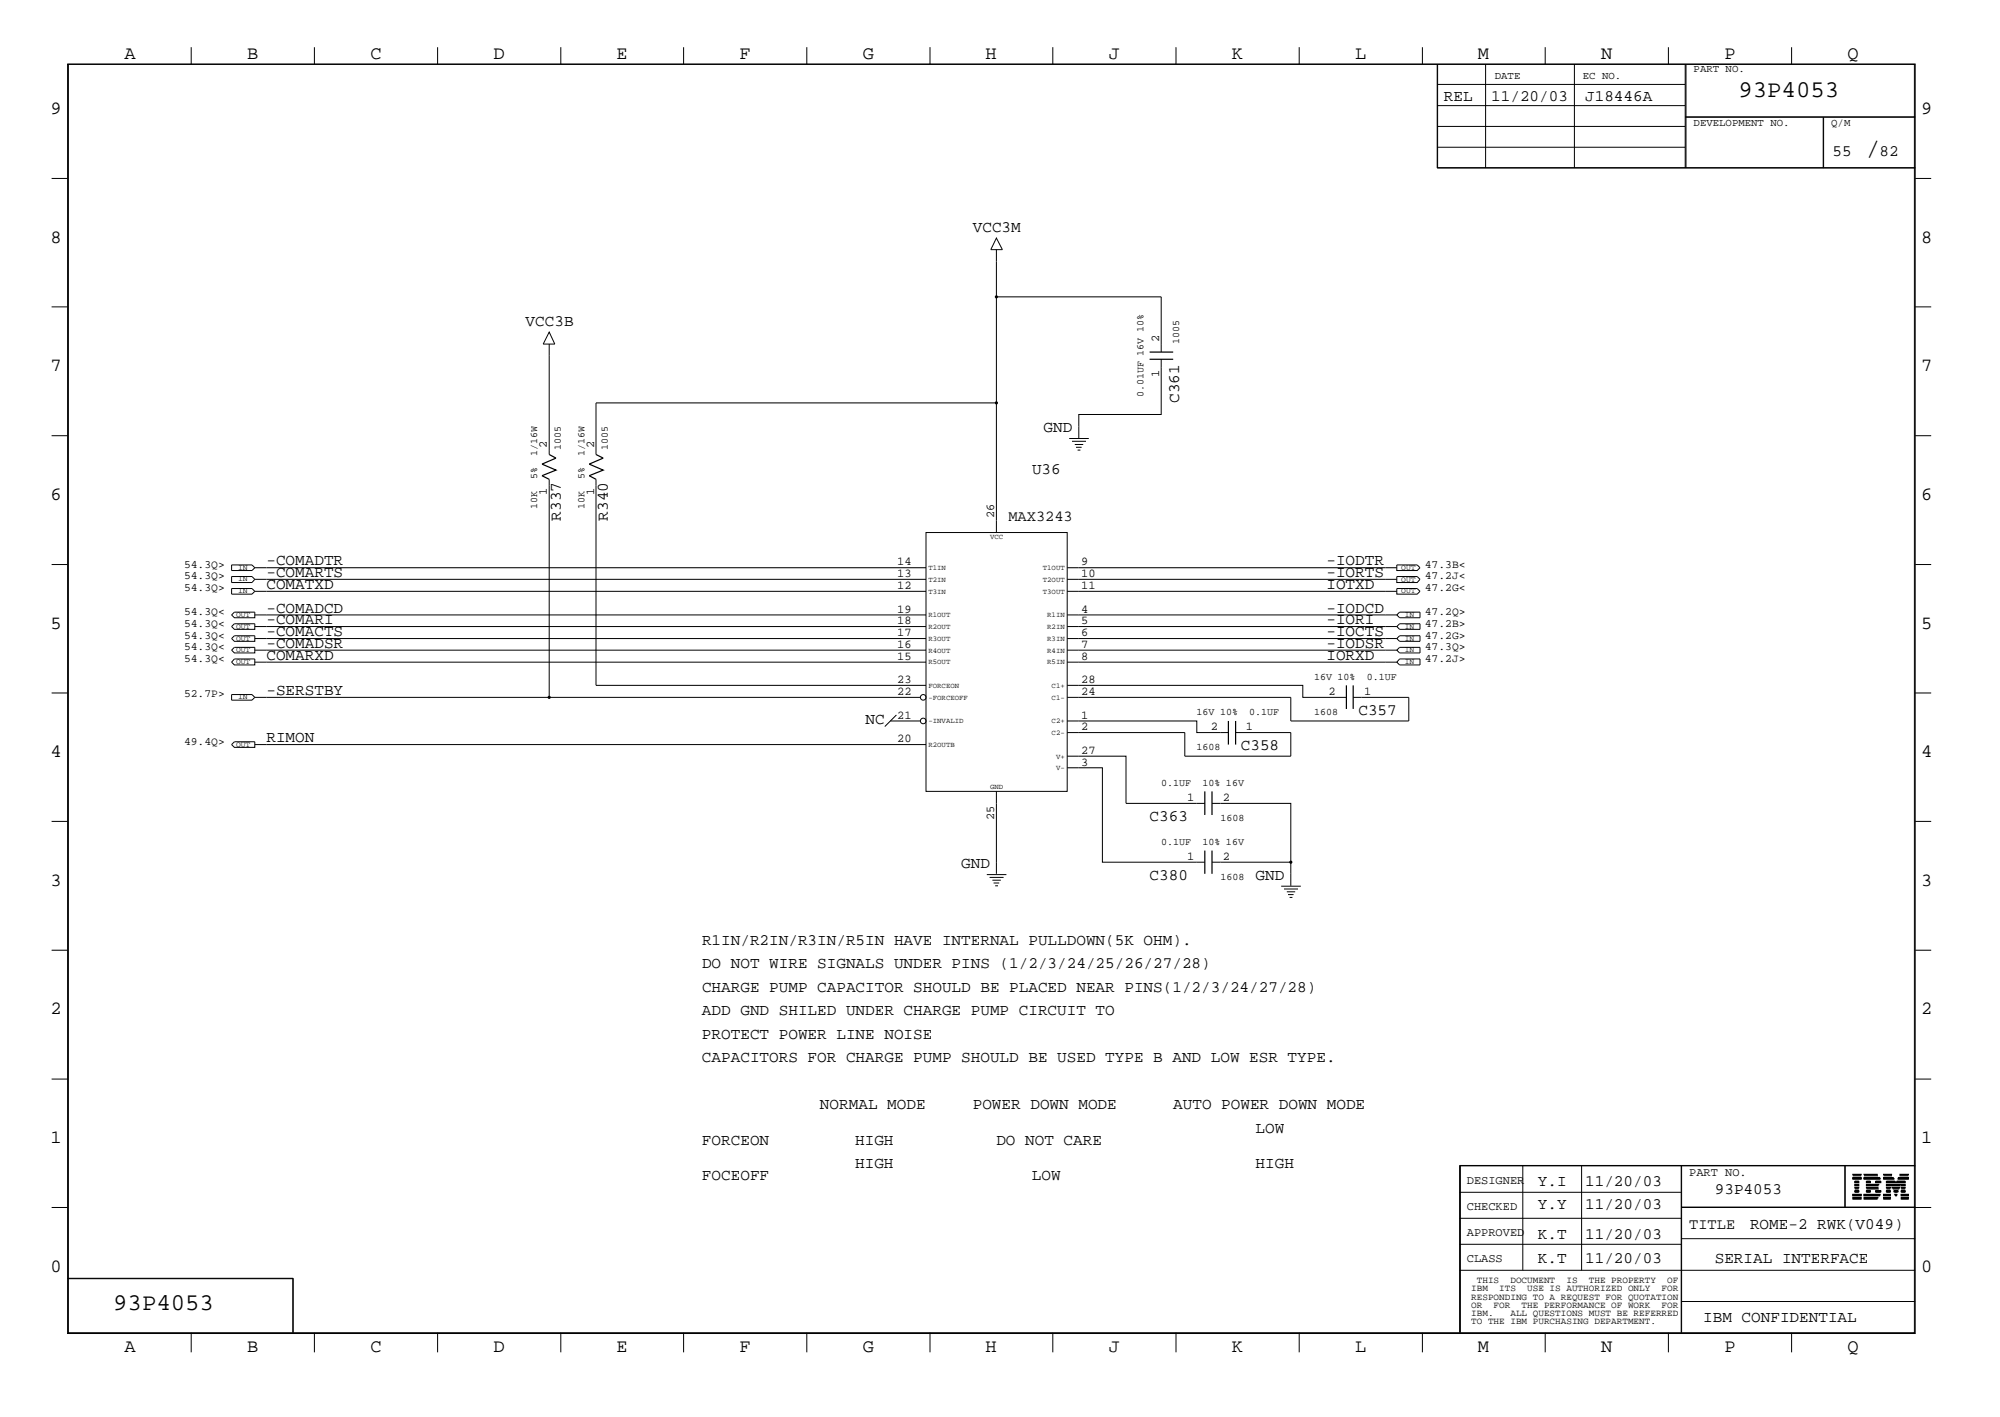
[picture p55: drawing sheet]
<svg xmlns="http://www.w3.org/2000/svg" width="423mm" height="300mm" viewBox="0 0 423 300" stroke-linecap="round" stroke-linejoin="round" font-family="sans-serif">
<defs><g id="words">
<text font-size="5.2" x="395" y="32.9">/</text>
<g font-size="5.1">
<text x="368" y="20.5">93P4053</text>
<text x="24" y="277.2">93P4053</text>
</g>
<g font-size="4">
<text x="26.3" y="12.5">A</text>
<text x="52.3" y="12.5">B</text>
<text x="78.4" y="12.5">C</text>
<text x="104.5" y="12.5">D</text>
<text x="130.5" y="12.5">E</text>
<text x="156.5" y="12.5">F</text>
<text x="182.6" y="12.5">G</text>
<text x="208.6" y="12.5">H</text>
<text x="234.7" y="12.5">J</text>
<text x="260.8" y="12.5">K</text>
<text x="286.9" y="12.5">L</text>
<text x="312.8" y="12.5">M</text>
<text x="338.9" y="12.5">N</text>
<text x="365" y="12.5">P</text>
<text x="391.1" y="12.5">Q</text>
<text x="10.7" y="24.1">9</text>
<text x="406.7" y="24.1">9</text>
<text x="10.7" y="51.4">8</text>
<text x="406.7" y="51.4">8</text>
<text x="10.7" y="78.6">7</text>
<text x="406.7" y="78.6">7</text>
<text x="10.7" y="105.8">6</text>
<text x="406.7" y="105.8">6</text>
<text x="10.7" y="133.1">5</text>
<text x="406.7" y="133.1">5</text>
<text x="10.7" y="160.2">4</text>
<text x="406.7" y="160.2">4</text>
<text x="10.7" y="187.5">3</text>
<text x="406.7" y="187.5">3</text>
<text x="10.7" y="214.6">2</text>
<text x="406.7" y="214.6">2</text>
<text x="10.7" y="241.9">1</text>
<text x="406.7" y="241.9">1</text>
<text x="10.7" y="269.2">0</text>
<text x="406.7" y="269.2">0</text>
<text x="26.3" y="286.2">A</text>
<text x="52.3" y="286.2">B</text>
<text x="78.4" y="286.2">C</text>
<text x="104.5" y="286.2">D</text>
<text x="130.5" y="286.2">E</text>
<text x="156.5" y="286.2">F</text>
<text x="182.6" y="286.2">G</text>
<text x="208.6" y="286.2">H</text>
<text x="234.7" y="286.2">J</text>
<text x="260.8" y="286.2">K</text>
<text x="286.9" y="286.2">L</text>
<text x="312.8" y="286.2">M</text>
<text x="338.9" y="286.2">N</text>
<text x="365" y="286.2">P</text>
<text x="391.1" y="286.2">Q</text>
</g>
<g font-size="3.4">
<text x="305.6" y="21.4">REL</text>
<text x="315.6" y="21.4">11/20/03</text>
<text x="335.5" y="21.4">J18446A</text>
<text x="387.9" y="32.9">55</text>
<text x="397.8" y="32.9">82</text>
<text x="205.9" y="49.1">VCC3M</text>
<text x="111.3" y="69.1">VCC3B</text>
<text x="249.6" y="85.3" transform="rotate(-90 249.6 85.3)">C361</text>
<text x="220.9" y="91.4">GND</text>
<text x="218.4" y="100.2">U36</text>
<text x="118.7" y="110.2" transform="rotate(-90 118.7 110.2)">R337</text>
<text x="128.7" y="110.2" transform="rotate(-90 128.7 110.2)">R340</text>
<text x="56.4" y="119.6">-COMADTR</text>
<text x="280.8" y="119.6">-IODTR</text>
<text x="56.4" y="124.6">COMATXD</text>
<text x="56.4" y="122.2">-COMARTS</text>
<text x="280.8" y="124.6">IOTXD</text>
<text x="280.8" y="122.2">-IORTS</text>
<text x="56.4" y="129.6">-COMADCD</text>
<text x="280.8" y="129.6">-IODCD</text>
<text x="56.4" y="137.1">-COMADSR</text>
<text x="56.4" y="134.6">-COMACTS</text>
<text x="56.4" y="132.1">-COMARI</text>
<text x="280.8" y="137.1">-IODSR</text>
<text x="280.8" y="134.6">-IOCTS</text>
<text x="280.8" y="132.1">-IORI</text>
<text x="56.4" y="139.6">COMARXD</text>
<text x="280.8" y="139.6">IORXD</text>
<text x="56.4" y="147.1">-SERSTBY</text>
<text x="183.2" y="153.2">NC</text>
<text x="287.5" y="151.3">C357</text>
<text x="56.4" y="157.1">RIMON</text>
<text x="262.6" y="158.7">C358</text>
<text x="243.3" y="173.7">C363</text>
<text x="203.5" y="183.7">GND</text>
<text x="243.3" y="186.2">C380</text>
<text x="265.8" y="186.2">GND</text>
<text x="148.6" y="199.9">R1IN/R2IN/R3IN/R5IN HAVE INTERNAL PULLDOWN(5K OHM).</text>
<text x="148.6" y="204.9">DO NOT WIRE SIGNALS UNDER PINS (1/2/3/24/25/26/27/28)</text>
<text x="148.6" y="209.9">CHARGE PUMP CAPACITOR SHOULD BE PLACED NEAR PINS(1/2/3/24/27/28)</text>
<text x="148.6" y="214.9">ADD GND SHILED UNDER CHARGE PUMP CIRCUIT TO</text>
<text x="148.6" y="219.9">PROTECT POWER LINE NOISE</text>
<text x="148.6" y="224.8">CAPACITORS FOR CHARGE PUMP SHOULD BE USED TYPE B AND LOW ESR TYPE.</text>
<text x="173.6" y="234.8">NORMAL MODE</text>
<text x="205.9" y="234.8">POWER DOWN MODE</text>
<text x="248.3" y="234.8">AUTO POWER DOWN MODE</text>
<text x="265.8" y="239.8">LOW</text>
<text x="148.6" y="242.2">FORCEON</text>
<text x="181" y="242.2">HIGH</text>
<text x="210.9" y="242.2">DO NOT CARE</text>
<text x="148.6" y="249.8">FOCEOFF</text>
<text x="181" y="247.2">HIGH</text>
<text x="218.4" y="249.8">LOW</text>
<text x="265.8" y="247.2">HIGH</text>
<text x="325.5" y="251">Y.I</text>
<text x="335.5" y="251">11/20/03</text>
<text x="325.5" y="255.9">Y.Y</text>
<text x="335.5" y="255.9">11/20/03</text>
<text x="363" y="252.7">93P4053</text>
<text x="325.5" y="262.2">K.T</text>
<text x="335.5" y="262.2">11/20/03</text>
<text x="370.4" y="260.2">ROME-2 RWK(V049)</text>
<text x="325.5" y="267.2">K.T</text>
<text x="335.5" y="267.2">11/20/03</text>
<text x="363" y="267.2">SERIAL INTERFACE</text>
<text x="360.5" y="279.7">IBM CONFIDENTIAL</text>
</g>
<g font-size="3.2">
<text x="213.4" y="110.2">MAX3243</text>
<text x="357.5" y="260">TITLE</text>
</g>
<g font-size="2.5">
<text x="245.4" y="72.3" transform="rotate(-90 245.4 72.3)">2</text>
<text x="245.4" y="79.8" transform="rotate(-90 245.4 79.8)">1</text>
<text x="115.7" y="94.7" transform="rotate(-90 115.7 94.7)">2</text>
<text x="125.7" y="94.7" transform="rotate(-90 125.7 94.7)">2</text>
<text x="115.7" y="104.7" transform="rotate(-90 115.7 104.7)">1</text>
<text x="125.7" y="104.7" transform="rotate(-90 125.7 104.7)">1</text>
<text x="210.4" y="109.6" transform="rotate(-90 210.4 109.6)">26</text>
<text x="189.9" y="119.6">14</text>
<text x="228.9" y="119.6">9</text>
<text x="189.9" y="124.6">12</text>
<text x="189.9" y="122.2">13</text>
<text x="228.9" y="122.2">10</text>
<text x="228.9" y="124.6">11</text>
<text x="189.9" y="129.6">19</text>
<text x="228.9" y="129.6">4</text>
<text x="189.9" y="132.1">18</text>
<text x="189.9" y="134.6">17</text>
<text x="189.9" y="137.1">16</text>
<text x="228.9" y="132.1">5</text>
<text x="228.9" y="134.6">6</text>
<text x="228.9" y="137.1">7</text>
<text x="189.9" y="139.6">15</text>
<text x="228.9" y="139.6">8</text>
<text x="189.9" y="144.6">23</text>
<text x="189.9" y="147.1">22</text>
<text x="228.9" y="144.6">28</text>
<text x="228.9" y="147.1">24</text>
<text x="281.2" y="147.1">2</text>
<text x="288.7" y="147.1">1</text>
<text x="189.9" y="152.1">21</text>
<text x="228.9" y="152.1">1</text>
<text x="228.9" y="154.5">2</text>
<text x="256.3" y="154.5">2</text>
<text x="263.7" y="154.5">1</text>
<text x="189.9" y="157.1">20</text>
<text x="228.9" y="159.5">27</text>
<text x="228.9" y="162.1">3</text>
<text x="210.4" y="173.6" transform="rotate(-90 210.4 173.6)">25</text>
<text x="251.3" y="169.5">1</text>
<text x="258.8" y="169.5">2</text>
<text x="251.3" y="181.9">1</text>
<text x="258.8" y="181.9">2</text>
<text x="310.5" y="250.6">DESIGNER</text>
<text x="357.5" y="248.8">PART NO.</text>
<text x="310.5" y="256.1">CHECKED</text>
<text x="310.5" y="261.5">APPROVED</text>
<text x="310.5" y="267">CLASS</text>
</g>
<g font-size="2.4">
<text x="38.9" y="125.1">54.3Q&gt;</text>
<text x="38.9" y="122.6">54.3Q&gt;</text>
<text x="38.9" y="120.1">54.3Q&gt;</text>
<text x="301.6" y="125.1">47.2G&lt;</text>
<text x="301.6" y="122.6">47.2J&lt;</text>
<text x="301.6" y="120.1">47.3B&lt;</text>
<text x="38.9" y="130.1">54.3Q&lt;</text>
<text x="301.6" y="130.1">47.2Q&gt;</text>
<text x="38.9" y="137.6">54.3Q&lt;</text>
<text x="38.9" y="135.1">54.3Q&lt;</text>
<text x="38.9" y="132.6">54.3Q&lt;</text>
<text x="301.6" y="137.6">47.3Q&gt;</text>
<text x="301.6" y="135.1">47.2G&gt;</text>
<text x="301.6" y="132.6">47.2B&gt;</text>
<text x="38.9" y="140.1">54.3Q&lt;</text>
<text x="301.6" y="140.1">47.2J&gt;</text>
<text x="38.9" y="147.6">52.7P&gt;</text>
<text x="38.9" y="157.6">49.4Q&gt;</text>
</g>
<g font-size="2.3">
<text x="316.4" y="16.7">DATE</text>
<text x="335" y="16.7">EC NO.</text>
<text x="358.5" y="15.2">PART NO.</text>
<text x="358.5" y="26.6">DEVELOPMENT NO.</text>
<text x="387.6" y="26.6">Q/M</text>
</g>
<g font-size="2.1">
<text x="249.6" y="72.8" transform="rotate(-90 249.6 72.8)">1005</text>
<text x="242.1" y="84" transform="rotate(-90 242.1 84)">0.01UF 16V 10%</text>
<text x="118.7" y="95.2" transform="rotate(-90 118.7 95.2)">1005</text>
<text x="128.7" y="95.2" transform="rotate(-90 128.7 95.2)">1005</text>
<text x="113.7" y="101.4" transform="rotate(-90 113.7 101.4)">5%</text>
<text x="113.7" y="96.4" transform="rotate(-90 113.7 96.4)">1/16W</text>
<text x="123.7" y="101.4" transform="rotate(-90 123.7 101.4)">5%</text>
<text x="123.7" y="96.4" transform="rotate(-90 123.7 96.4)">1/16W</text>
<text x="113.7" y="107.7" transform="rotate(-90 113.7 107.7)">10K</text>
<text x="123.7" y="107.7" transform="rotate(-90 123.7 107.7)">10K</text>
<text x="278.1" y="143.8">16V 10%</text>
<text x="289.3" y="143.8">0.1UF</text>
<text x="253.2" y="151.3">16V 10%</text>
<text x="264.4" y="151.3">0.1UF</text>
<text x="278.1" y="151.3">1608</text>
<text x="253.2" y="158.7">1608</text>
<text x="245.8" y="166.3">0.1UF</text>
<text x="254.5" y="166.3">10% 16V</text>
<text x="258.3" y="173.7">1608</text>
<text x="245.8" y="178.7">0.1UF</text>
<text x="254.5" y="178.7">10% 16V</text>
<text x="258.3" y="186.2">1608</text>
</g>
<g font-size="2">
<text x="311.4" y="273.2">IBM</text>
<text x="311.4" y="275">RESPONDING TO A REQUEST FOR QUOTATION</text>
<text x="312.6" y="271.4">THIS</text>
<text x="317.3" y="273.2">ITS</text>
<text x="319.7" y="271.4">DOCUMENT</text>
<text x="323.3" y="273.2">USE IS AUTHORIZED ONLY</text>
<text x="331.6" y="271.4">IS</text>
<text x="336.3" y="271.4">THE PROPERTY</text>
<text x="351.7" y="273.2">FOR</text>
<text x="352.9" y="271.4">OF</text>
<text x="311.4" y="276.7">OR</text>
<text x="311.4" y="278.6">IBM.</text>
<text x="311.4" y="280.2">TO THE IBM PURCHASING DEPARTMENT.</text>
<text x="316.1" y="276.7">FOR</text>
<text x="319.7" y="278.6">ALL QUESTIONS MUST BE REFERRED</text>
<text x="322.1" y="276.7">THE PERFORMANCE OF WORK</text>
<text x="351.7" y="276.7">FOR</text>
</g>
<g font-size="1.7">
<text x="50.4" y="123">IN</text>
<text x="50.4" y="120.6">IN</text>
<text x="50.4" y="125.6">IN</text>
<text x="296.6" y="123.1">OUT</text>
<text x="296.6" y="120.6">OUT</text>
<text x="296.6" y="125.6">OUT</text>
<text x="50" y="130.6">OUT</text>
<text x="297.3" y="130.6">IN</text>
<text x="50" y="135.6">OUT</text>
<text x="50" y="133.1">OUT</text>
<text x="297.3" y="133.1">IN</text>
<text x="297.3" y="135.6">IN</text>
<text x="50" y="140.5">OUT</text>
<text x="50" y="138">OUT</text>
<text x="297.3" y="138">IN</text>
<text x="297.3" y="140.5">IN</text>
<text x="50.4" y="148">IN</text>
<text x="50" y="158">OUT</text>
</g>
<g font-size="1.6">
<text x="209.6" y="114.1">VCC</text>
<text x="196.5" y="120.6">T1IN</text>
<text x="196.5" y="123.1">T2IN</text>
<text x="196.5" y="125.6">T3IN</text>
<text x="220.7" y="120.6">T1OUT</text>
<text x="220.7" y="123.1">T2OUT</text>
<text x="220.7" y="125.6">T3OUT</text>
<text x="196.5" y="130.6">R1OUT</text>
<text x="221.7" y="130.6">R1IN</text>
<text x="196.5" y="133.1">R2OUT</text>
<text x="196.5" y="135.6">R3OUT</text>
<text x="221.7" y="133.1">R2IN</text>
<text x="221.7" y="135.6">R3IN</text>
<text x="196.5" y="138.1">R4OUT</text>
<text x="196.5" y="140.5">R5OUT</text>
<text x="221.7" y="138.1">R4IN</text>
<text x="221.7" y="140.5">R5IN</text>
<text x="196.5" y="145.5">FORCEON</text>
<text x="196.5" y="148.1">-FORCEOFF</text>
<text x="222.6" y="145.5">C1+</text>
<text x="222.6" y="148.1">C1-</text>
<text x="196.5" y="153.1">-INVALID</text>
<text x="222.6" y="153.1">C2+</text>
<text x="222.6" y="155.5">C2-</text>
<text x="196.5" y="158">R2OUTB</text>
<text x="223.5" y="160.5">V+</text>
<text x="209.6" y="167">GND</text>
<text x="223.5" y="163">V-</text>
</g>
</g></defs>
<path d="M243.3 76h5M243.3 74.5h5M116.2 96.2l1.5 .7-3 1.3 3 1.3-3 1.2 1.5 .7M126.2 96.2l1.5 .7-3 1.3 3 1.3-3 1.2 1.5 .7M260 152.6v5M261.5 152.6v5M285 145v5M286.4 145v5M255 167.5v5M256.5 167.5v5M255 180v4.9M256.5 180v4.9" fill="none" stroke="#000" stroke-width=".25"/>
<g fill="none" stroke="#000" stroke-width=".21">
<path d="M14.3 13.5h391.1v268.7h-391.1zM14.5 13.6h390.7v268.4h-390.7zM40.5 10v3.5M66.5 10v3.5M92.6 10v3.5M118.7 10v3.5M144.7 10v3.5M170.8 10v3.5M196.9 10v3.5M222.8 10v3.5M248.9 10v3.5M275 10v3.5"/>
<path d="M301.1 10v3.5M304.2 13.5v22.1h101.2M304.2 17.9h52.5M304.3 13.5v22.1M314.5 13.5v22.1M327.1 10v3.5M333.2 13.5v22.1M353.1 10v3.5M356.7 13.5v22.1M356.9 13.5v22.1M379.2 10v3.5M10.9 37.8h3.4"/>
<path d="M304.2 35.5h101.2M304.2 26.8h52.5M304.2 22.4h52.5M304.3 31.2h52.4M356.7 24.8h48.7M356.7 24.7h48.7M385.9 24.8v10.8M386 24.8v10.8M405.4 37.8h3.4M210.9 50.4l1.3 2.4h-2.5zM210.9 52.8v59.9M10.9 64.9h3.4"/>
<path d="M116.2 70.3l1.2 2.5h-2.4zM116.2 72.8v23.4M210.9 62.8h34.9v11.7M245.8 76v11.7h-17.5v5M405.4 64.9h3.4M10.9 92.2h3.4M210.9 85.3h-84.7v10.9M226.3 92.8h4.2M226.9 93.4h3M227.5 94.1h1.8M227.8 94.7h1.1M228.1 95.3h.6"/>
<path d="M405.4 92.2h3.4M10.9 119.5h3.4M49 119.5h4.3l.6 .6-.6 .6h-4.3zM116.2 101.4v46.2M126.2 101.4v43.6h69.8M196 112.7h29.9v54.8h-29.9zM295.7 119.5h4.3l.6 .6-.6 .6h-4.3zM405.4 119.5h3.4M49 135.1l.6-.6h4.3v1.2h-4.3zM49 132.6l.6-.6h4.3v1.2h-4.3zM49 130.1l.6-.6h4.3v1.2h-4.3zM49 137.6l.6-.6h4.3v1.2h-4.3z"/>
<path d="M49 122h4.3l.6 .6-.6 .7h-4.3zM49 124.5h4.3l.6 .6-.6 .6h-4.3zM49.6 139.4h4.3v1.3h-4.3l-.6-.6zM53.9 120.1h142.1M53.9 122.6h142.1M53.9 125.1h142.1M53.9 130.1h142.1M53.9 132.6h142.1M53.9 135.1h142.1M53.9 137.6h142.1M225.9 120.1h69.8M225.9 122.6h69.8"/>
<path d="M225.9 125.1h69.8M225.9 130.1h69.8M225.9 132.6h69.8M225.9 135.1h69.8M225.9 137.6h69.8M295.7 132.6l.5-.6h4.4v1.2h-4.4zM295.7 122h4.3l.6 .6-.6 .7h-4.3zM295.7 135.1l.5-.6h4.4v1.2h-4.4zM295.7 124.5h4.3l.6 .6-.6 .6h-4.3zM296.2 137h4.4v1.2h-4.4l-.5-.6zM296.2 129.5h4.4v1.2h-4.4l-.5-.6zM296.2 139.4h4.4v1.3h-4.4l-.5-.6z"/>
<path d="M10.9 146.6h3.4M49 157.6l.6-.6h4.3v1.2h-4.3zM49 147h4.3l.6 .6-.6 .6h-4.3zM53.9 140.1h142.1M53.9 147.6h140.8M53.9 157.6h142.1M188.5 152.6h6.2M189.7 151.3l-2.4 2.5M225.9 145h49.9v2.6h9.2M225.9 152.6h27.4v2.4h6.7M225.9 147.6h47.3v5h25v-5h-11.8M225.9 155h24.9v5h22.4v-5h-11.7"/>
<path d="M225.9 140.1h69.8M405.4 146.6h3.4M10.9 173.8h3.4M210.9 167.5v17.4M225.9 160h12.4v10h16.7M225.9 162.5h7.4v20h21.7M256.5 170h16.7v12.5h-16.7M405.4 173.8h3.4M208.9 185.1h4.1M209.5 185.7h2.9M210.1 186.3h1.7M210.3 186.9h1.2"/>
<path d="M210.7 187.5h.5M271.2 187.5h4.1M271.8 188.1h2.9M272.4 188.7h1.8M272.6 189.3h1.2M273 189.9h.6M273.2 182.5v5M10.9 201.1h3.4M405.4 201.1h3.4M10.9 228.3h3.4M405.4 228.3h3.4M10.9 255.5h3.4"/>
<path d="M308.9 246.7h96.5M308.9 257.8h47M308.9 252.3h47M309.1 246.6v35.4M322.3 246.6v22.2M334.8 246.6v22.2M355.9 246.6v35.4M355.9 255.4h49.5M355.9 255.5h52.9M390.5 246.6v8.9M390.6 246.6v8.9M392.2 253.7h1.8z"/>
<path d="M392.2 253.6h1.8zM392.2 253.4l1.8 .1zM392.2 253l1.8 .1zM392.2 252.8l1.8 .1zM392.2 252.7l1.8 .1zM392.2 249.4l1.8 .1zM392.2 249.3l1.8 .1zM392.2 249.2l1.8 .1zM392.2 248.8h1.8zM392.2 248.7h1.8zM392.2 248.5l1.8 .1zM392.6 252.3h.8z"/>
<path d="M392.6 252.1l.8 .1zM392.6 252l.8 .1zM392.6 251.6h.8zM392.6 251.5h.8zM392.6 251.3l.8 .1zM392.6 250.9l.8 .1zM392.6 250.8h.8zM392.6 250.6l.8 .1zM392.6 250.2l.8 .1zM392.6 250l.8 .1zM392.6 249.9h.8zM394.5 253.7h2.8z"/>
<path d="M394.5 253.6h2.9zM394.5 253.4l3 .1zM394.5 248.8h3zM394.5 248.7h2.9zM394.5 248.5l2.8 .1zM394.5 253l3.3 .1zM394.5 252.8l3.4 .1zM394.5 252.7l3.4 .1zM394.5 249.4l3.4 .1zM394.5 249.3l3.4 .1zM394.5 249.2l3.3 .1zM395.1 251.6h2.6z"/>
<path d="M395.1 251.5h2.5zM395.1 251.3l2.4 .1zM395.1 250.9l2.4 .1zM395.1 250.8h2.5zM395.1 250.6l2.6 .1zM395.1 252.3h.8zM395.1 252.1l.8 .1zM395.1 252l.8 .1zM395.1 250.2l.8 .1zM395.1 250l.8 .1zM395.1 249.9h.8zM397 252.3h1.1z"/>
<path d="M397 252.1l1.1 .1zM397 252l1.1 .1zM397 250.2l1.1 .1zM397 250l1.1 .1zM397 249.9h1.1zM398.7 253.7h1.4zM398.7 253.6h1.4zM398.7 253.4l1.4 .1zM398.7 253l1.4 .1zM398.7 252.8l1.4 .1zM398.7 252.7l1.4 .1zM398.7 249.4l2.2 .1z"/>
<path d="M398.7 249.3l2.1 .1zM398.7 249.2l2 .1zM398.7 248.8h1.8zM398.7 248.7h1.8zM398.7 248.5l1.7 .1zM399.3 252.3h.8zM399.3 252.1l.8 .1zM399.3 252l.8 .1zM399.3 251.6h.8zM399.3 251.5h.8zM399.3 251.3l.8 .1zM399.3 250.9l.8 .1z"/>
<path d="M399.3 250.8h.8zM399.3 250.6l.8 .1zM399.3 250.2l1.9 .1zM399.3 250l1.9 .1zM399.3 249.9h1.8zM400.3 250.6l2 .1zM400.4 250.9l1.8 .1zM400.4 250.8h1.8zM400.5 251.3l1.6 .1zM400.6 251.5h1.5zM400.6 251.6h1.4zM400.9 252.1l.8 .1z"/>
<path d="M400.9 252l.8 .1zM401 252.3h.7zM401.1 252.7l.4 .1zM401.2 252.8l.3 .1zM401.2 253l.2 .1zM401.4 250.2l1.9 .1zM401.5 250l1.8 .1zM401.5 249.9h1.8zM401.7 249.4l2.2 .1zM401.8 249.3l2.1 .1zM401.8 249.2l2.1 .1zM402.1 248.8h1.8z"/>
<path d="M402.1 248.7h1.8zM402.2 248.5l1.7 .1zM402.4 253.7h1.5zM402.4 253.6h1.5zM402.4 253.4l1.5 .1zM402.4 253l1.5 .1zM402.4 252.8l1.5 .1zM402.4 252.7l1.5 .1zM402.4 252.3h.9zM402.4 252.1l.9 .1zM402.4 252l.9 .1zM402.4 251.6h.9z"/>
<path d="M402.4 251.5h.9zM402.4 251.3l.9 .1zM402.4 250.9l.9 .1zM402.4 250.8h.9zM402.4 250.6l.9 .1zM405.4 246.6h-96.5v35.4M14.3 270.5h47.8v11.5M14.3 270.6h47.8M62 270.5v11.5M308.9 268.8h96.5M308.9 263.3h47M355.9 275.4h49.5"/>
<path d="M355.9 262.1h49.5M40.5 282v4.2M66.5 282v4.2M92.6 282v4.2M118.7 282v4.2M144.7 282v4.2M170.8 282v4.2M196.9 282v4.2M222.8 282v4.2M248.9 282v4.2M275 282v4.2M301.1 282v4.2"/>
<path d="M327.1 282v4.2M353.1 282v4.2M379.2 282v4.2"/>
<circle cx="195.4" cy="147.6" r=".59"/>
<circle cx="195.4" cy="152.6" r=".59"/>
</g>
<g fill="#000">
<circle cx="210.9" cy="62.8" r=".34"/>
<circle cx="210.9" cy="85.3" r=".34"/>
<circle cx="116.2" cy="147.6" r=".34"/>
<circle cx="273.2" cy="182.5" r=".34"/>
</g>
<use href="#words"/>
</svg>
